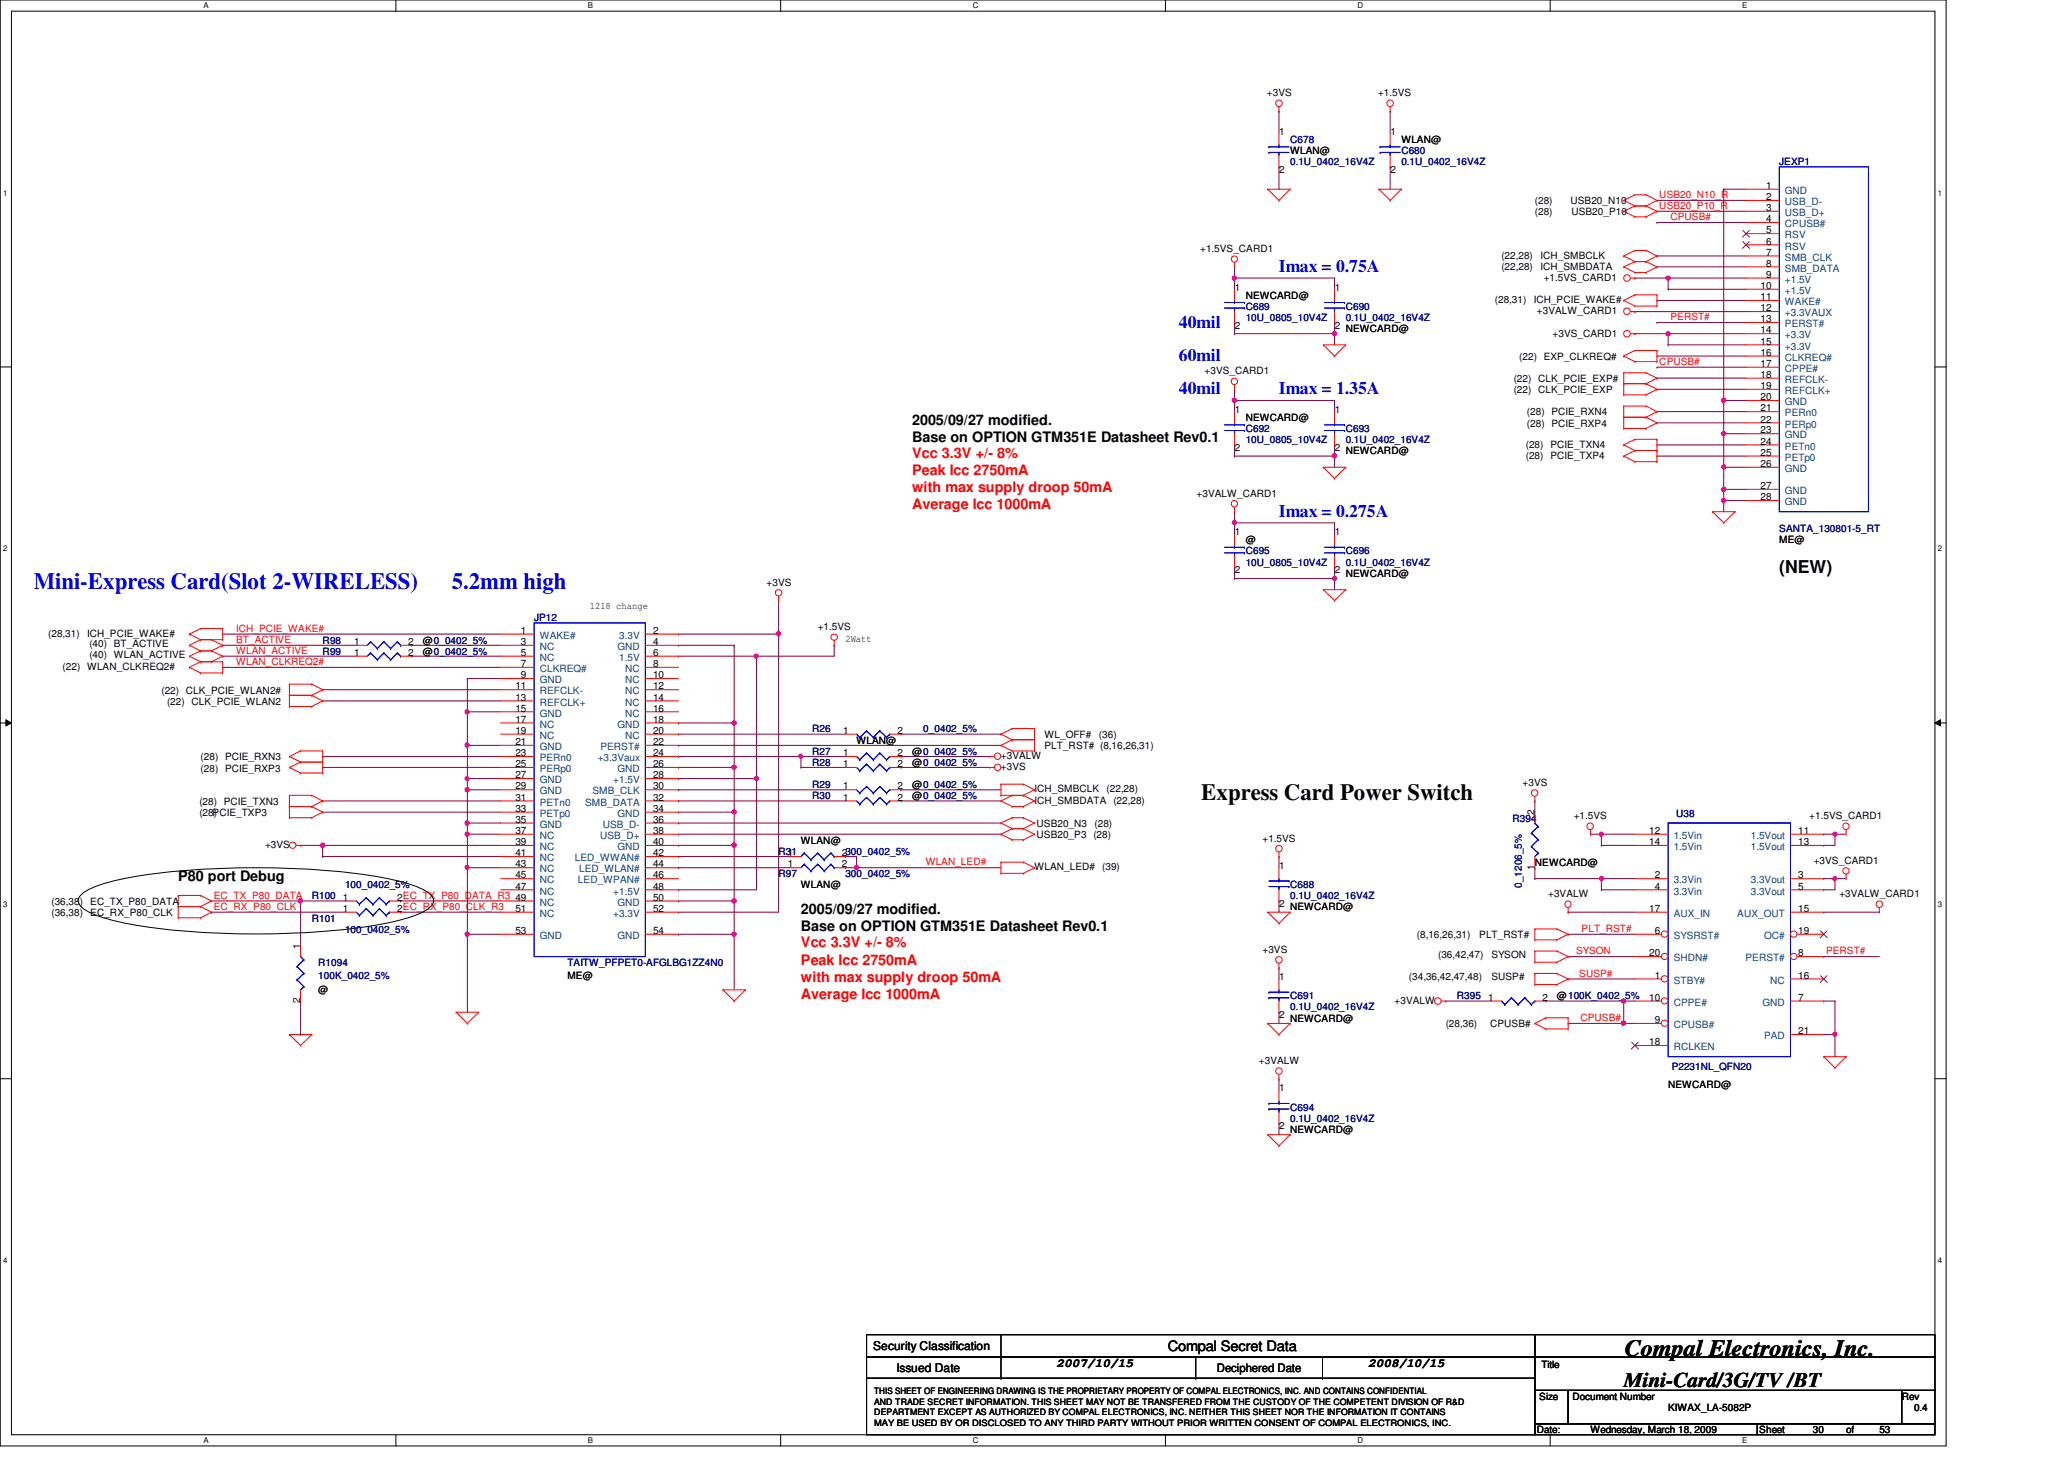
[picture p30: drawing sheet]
<svg xmlns="http://www.w3.org/2000/svg" width="297mm" height="210mm" viewBox="0 0 297 210" stroke-linecap="round" stroke-linejoin="round" font-family="sans-serif">
<defs><g id="words">
<g font-size="3.3" fill="#00f">
<text x="4.9" y="84.7">Mini-Express Card(Slot 2-WIRELESS)</text>
<text x="65" y="84.7">5.2mm high</text>
</g>
<g font-size="3.3">
<text x="172.9" y="115.1">Express Card Power Switch</text>
<text x="233.8" y="195.1">Compal Electronics, Inc.</text>
</g>
<text font-size="3" x="233.7" y="199.6">Mini-Card/3G/TV /BT</text>
<g font-size="2.5" fill="#00f">
<text x="184.1" y="39.2">Imax = 0.75A</text>
<text x="169.7" y="47.2">40mil</text>
<text x="169.7" y="51.9">60mil</text>
<text x="169.7" y="56.7">40mil</text>
<text x="184.1" y="56.7">Imax = 1.35A</text>
<text x="184.1" y="74.3">Imax = 0.275A</text>
</g>
<text font-size="2.5" x="256.1" y="82.4">(NEW)</text>
<g font-size="2.1">
<text x="131.3" y="61.1">2005/09/27 modified.</text>
<text x="131.3" y="63.6">Base on OPTION GTM351E Datasheet Rev0.1</text>
<text x="25.7" y="126.7">P80 port Debug</text>
<text x="115.3" y="131.5">2005/09/27 modified.</text>
<text x="115.3" y="134">Base on OPTION GTM351E Datasheet Rev0.1</text>
<text x="168.1" y="194.4">Compal Secret Data</text>
</g>
<g font-size="2.1" fill="#f00">
<text x="131.3" y="65.9">Vcc 3.3V +/- 8%</text>
<text x="131.3" y="68.4">Peak Icc 2750mA</text>
<text x="131.3" y="70.8">with max supply droop 50mA</text>
<text x="131.3" y="73.3">Average Icc 1000mA</text>
<text x="115.3" y="136.3">Vcc 3.3V +/- 8%</text>
<text x="115.3" y="138.8">Peak Icc 2750mA</text>
<text x="115.3" y="141.2">with max supply droop 50mA</text>
<text x="115.3" y="143.7">Average Icc 1000mA</text>
</g>
<g font-size="1.7">
<text x="125.7" y="194.3">Security Classification</text>
<text x="129" y="197.3">Issued Date</text>
<text x="152.1" y="196.7">2007/10/15</text>
<text x="175.1" y="197.4">Deciphered Date</text>
<text x="196.9" y="196.7">2008/10/15</text>
</g>
<g font-size="1.4">
<text x="182.3" y="13.8">+3VS</text>
<text x="198.3" y="13.8">+1.5VS</text>
<text x="184.1" y="19.4">1</text>
<text x="185.7" y="22.2">WLAN@</text>
<text x="200.1" y="19.4">1</text>
<text x="201.7" y="20.6">WLAN@</text>
<text x="184.1" y="24.8">2</text>
<text x="200.1" y="24.8">2</text>
<text x="220.9" y="29.4">(28)</text>
<text x="226" y="29.4">USB20_N10</text>
<text x="254.2" y="27.2">1</text>
<text x="254.2" y="28.8">2</text>
<text x="220.9" y="31">(28)</text>
<text x="226.1" y="31">USB20_P10</text>
<text x="254.2" y="30.4">3</text>
<text x="254.2" y="32">4</text>
<text x="254.2" y="33.6">5</text>
<text x="254.2" y="35.2">6</text>
<text x="172.7" y="36.2">+1.5VS_CARD1</text>
<text x="177.7" y="41.8">1</text>
<text x="192.1" y="41.8">1</text>
<text x="216.1" y="37.2">(22,28)</text>
<text x="216.1" y="38.8">(22,28)</text>
<text x="221.7" y="37.2">ICH_SMBCLK</text>
<text x="221.7" y="38.8">ICH_SMBDATA</text>
<text x="222.2" y="40.4">+1.5VS_CARD1</text>
<text x="253.4" y="41.6">10</text>
<text x="254.2" y="36.8">7</text>
<text x="254.2" y="38.4">8</text>
<text x="254.2" y="40">9</text>
<text x="177.7" y="47.3">2</text>
<text x="179.3" y="43">NEWCARD@</text>
<text x="192.1" y="47.3">2</text>
<text x="193.7" y="47.8">NEWCARD@</text>
<text x="215.1" y="43.6">(28,31)</text>
<text x="220.7" y="43.6">ICH_PCIE_WAKE#</text>
<text x="221.2" y="45.2">+3VALW_CARD1</text>
<text x="253.4" y="43.2">11</text>
<text x="253.4" y="44.8">12</text>
<text x="253.4" y="46.4">13</text>
<text x="253.4" y="48">14</text>
<text x="173.4" y="53.8">+3VS_CARD1</text>
<text x="218.6" y="51.8">(22) EXP_CLKREQ#</text>
<text x="223.4" y="48.4">+3VS_CARD1</text>
<text x="253.4" y="49.6">15</text>
<text x="253.4" y="51.2">16</text>
<text x="253.4" y="52.8">17</text>
<text x="177.7" y="59.4">1</text>
<text x="192.1" y="59.4">1</text>
<text x="217.8" y="55">(22) CLK_PCIE_EXP#</text>
<text x="217.8" y="56.6">(22) CLK_PCIE_EXP</text>
<text x="219.7" y="59.8">(28) PCIE_RXN4</text>
<text x="253.4" y="54.4">18</text>
<text x="253.4" y="56">19</text>
<text x="253.4" y="57.6">20</text>
<text x="253.4" y="59.2">21</text>
<text x="177.7" y="64.9">2</text>
<text x="179.3" y="60.6">NEWCARD@</text>
<text x="192.1" y="64.9">2</text>
<text x="193.7" y="65.4">NEWCARD@</text>
<text x="219.6" y="64.4">(28) PCIE_TXN4</text>
<text x="219.6" y="66">(28) PCIE_TXP4</text>
<text x="219.7" y="61.4">(28) PCIE_RXP4</text>
<text x="253.4" y="60.8">22</text>
<text x="253.4" y="62.4">23</text>
<text x="253.4" y="64">24</text>
<text x="253.4" y="65.6">25</text>
<text x="172.2" y="71.5">+3VALW_CARD1</text>
<text x="253.4" y="67.2">26</text>
<text x="253.4" y="70.4">27</text>
<text x="253.4" y="72">28</text>
<text x="177.7" y="77">1</text>
<text x="192.1" y="77">1</text>
<text x="177.7" y="82.5">2</text>
<text x="179.3" y="78.2">@</text>
<text x="192.1" y="82.5">2</text>
<text x="193.7" y="83">NEWCARD@</text>
<text x="256.1" y="78.2">ME@</text>
<text x="84.9" y="87.6">1218 change</text>
<text x="110.3" y="84.2">+3VS</text>
<text x="6.9" y="91.6">(28,31)</text>
<text x="12.5" y="91.6">ICH_PCIE_WAKE#</text>
<text x="12.9" y="93">(40) BT_ACTIVE</text>
<text x="12.9" y="94.7">(40) WLAN_ACTIVE</text>
<text x="51" y="94.4">1</text>
<text x="51" y="92.8">1</text>
<text x="58.8" y="94.4">2</text>
<text x="58.8" y="92.8">2</text>
<text x="60.9" y="94.2">@0_0402_5%</text>
<text x="60.9" y="92.6">@0_0402_5%</text>
<text x="75" y="91.2">1</text>
<text x="75" y="92.8">3</text>
<text x="75" y="94.4">5</text>
<text x="75" y="96">7</text>
<text x="94" y="91.2">2</text>
<text x="94" y="92.8">4</text>
<text x="94" y="94.4">6</text>
<text x="94" y="96">8</text>
<text x="117.7" y="90.6">+1.5VS</text>
<text x="121.7" y="92.4">2Watt</text>
<text x="9" y="96.4">(22) WLAN_CLKREQ2#</text>
<text x="23.2" y="99.8">(22) CLK_PCIE_WLAN2#</text>
<text x="24" y="101.4">(22) CLK_PCIE_WLAN2</text>
<text x="74.2" y="99.2">11</text>
<text x="74.2" y="100.8">13</text>
<text x="75" y="97.6">9</text>
<text x="94" y="97.6">10</text>
<text x="94" y="99.2">12</text>
<text x="94" y="100.8">14</text>
<text x="74.2" y="102.4">15</text>
<text x="74.2" y="104">17</text>
<text x="74.2" y="105.6">19</text>
<text x="74.2" y="107.2">21</text>
<text x="94" y="102.4">16</text>
<text x="94" y="104">18</text>
<text x="94" y="105.6">20</text>
<text x="94" y="107.2">22</text>
<text x="121.4" y="105.6">1</text>
<text x="123.3" y="107">WLAN@</text>
<text x="129.2" y="105.6">2</text>
<text x="150.3" y="107.8">PLT_RST# (8,16,26,31)</text>
<text x="150.3" y="106.2">WL_OFF#</text>
<text x="158.2" y="106.2">(36)</text>
<text x="28.9" y="109.4">(28) PCIE_RXN3</text>
<text x="28.9" y="111">(28) PCIE_RXP3</text>
<text x="74.2" y="108.8">23</text>
<text x="74.2" y="110.4">25</text>
<text x="74.2" y="112">27</text>
<text x="74.2" y="113.6">29</text>
<text x="94" y="108.8">24</text>
<text x="94" y="110.4">26</text>
<text x="94" y="112">28</text>
<text x="94" y="113.6">30</text>
<text x="121.4" y="108.8">1</text>
<text x="121.4" y="113.6">1</text>
<text x="121.4" y="110.4">1</text>
<text x="129.2" y="108.8">2</text>
<text x="129.2" y="113.6">2</text>
<text x="129.2" y="110.4">2</text>
<text x="131.3" y="108.6">@0_0402_5%</text>
<text x="131.3" y="113.4">@0_0402_5%</text>
<text x="131.3" y="110.2">@0_0402_5%</text>
<text x="144.1" y="110.8">+3VS</text>
<text x="144.1" y="109.2">+3VALW</text>
<text x="219.1" y="113.1">+3VS</text>
<text x="28.7" y="115.8">(28) PCIE_TXN3</text>
<text x="28.7" y="117.4">(28)</text>
<text x="30.6" y="117.4">PCIE_TXP3</text>
<text x="74.2" y="115.2">31</text>
<text x="74.2" y="116.8">33</text>
<text x="74.2" y="118.4">35</text>
<text x="74.2" y="120">37</text>
<text x="94" y="115.2">32</text>
<text x="94" y="116.8">34</text>
<text x="94" y="118.4">36</text>
<text x="94" y="120">38</text>
<text x="121.4" y="115.2">1</text>
<text x="129.2" y="115.2">2</text>
<text x="131.3" y="115">@0_0402_5%</text>
<text x="148.9" y="114">ICH_SMBCLK</text>
<text x="148.9" y="115.6">ICH_SMBDATA (22,28)</text>
<text x="149.2" y="119">USB20_N3</text>
<text x="157.5" y="119">(28)</text>
<text x="159.3" y="114">(22,28)</text>
<text x="220.8" y="117.3" transform="rotate(-90 220.8 117.3)">2</text>
<text x="226.5" y="117.9">+1.5VS</text>
<text x="237.4" y="120">12</text>
<text x="258.8" y="120">11</text>
<text x="260.4" y="117.9">+1.5VS_CARD1</text>
<text x="38.1" y="122">+3VS</text>
<text x="74.2" y="121.6">39</text>
<text x="74.2" y="123.2">41</text>
<text x="74.2" y="124.8">43</text>
<text x="94" y="121.6">40</text>
<text x="94" y="123.2">42</text>
<text x="94" y="124.8">44</text>
<text x="113.4" y="124.8">1</text>
<text x="113.4" y="123.2">1</text>
<text x="115.3" y="121.4">WLAN@</text>
<text x="121.2" y="124.8">2</text>
<text x="121.2" y="123.2">2300_0402_5%</text>
<text x="148.9" y="125.2">WLAN_LED#</text>
<text x="149.2" y="120.6">USB20_P3 (28)</text>
<text x="158.6" y="125.2">(39)</text>
<text x="181.7" y="121.1">+1.5VS</text>
<text x="184.1" y="125">1</text>
<text x="220.8" y="125.1" transform="rotate(-90 220.8 125.1)">1</text>
<text x="220.9" y="124.6">NEWCARD@</text>
<text x="237.4" y="121.6">14</text>
<text x="258.8" y="121.6">13</text>
<text x="261" y="124.2">+3VS_CARD1</text>
<text x="7.4" y="130.2">(36,38)</text>
<text x="7.4" y="131.8">(36,38)</text>
<text x="13" y="130.2">EC_TX_P80_DATA</text>
<text x="13" y="131.8">EC_RX_P80_CLK</text>
<text x="49.4" y="129.6">1</text>
<text x="49.4" y="131.2">1</text>
<text x="57.1" y="129.6">2EC_TX_P80_DATA_R3</text>
<text x="57.1" y="131.2">2EC_RX_P80_CLK_R3</text>
<text x="74.2" y="126.4">45</text>
<text x="74.2" y="128">47</text>
<text x="74.2" y="129.6">49</text>
<text x="74.2" y="131.2">51</text>
<text x="94" y="126.4">46</text>
<text x="94" y="128">48</text>
<text x="94" y="129.6">50</text>
<text x="94" y="131.2">52</text>
<text x="115.3" y="127.8">WLAN@</text>
<text x="184.1" y="130.5">2</text>
<text x="185.7" y="131">NEWCARD@</text>
<text x="222.8" y="129.1">+3VALW</text>
<text x="237.4" y="131.2">17</text>
<text x="238.2" y="126.4">2</text>
<text x="238.2" y="128">4</text>
<text x="258.8" y="126.4">3</text>
<text x="258.8" y="128">5</text>
<text x="258.8" y="131.2">15</text>
<text x="264.7" y="129.1">+3VALW_CARD1</text>
<text x="43.2" y="136.5" transform="rotate(-90 43.2 136.5)">1</text>
<text x="74.2" y="134.4">53</text>
<text x="94" y="134.4">54</text>
<text x="181.7" y="137.1">+3VS</text>
<text x="203.9" y="135">(8,16,26,31)</text>
<text x="207" y="137.9">(36,42,47)</text>
<text x="212.9" y="135">PLT_RST#</text>
<text x="214.6" y="137.9">SYSON</text>
<text x="237.4" y="137.6">20</text>
<text x="238.2" y="134.4">6</text>
<text x="258.8" y="137.6">8</text>
<text x="258.8" y="134.4">19</text>
<text x="45.8" y="142.8">@</text>
<text x="81.7" y="140.9">ME@</text>
<text x="184.1" y="141">1</text>
<text x="202.8" y="141.1">(34,36,42,47,48)</text>
<text x="214.2" y="144">1</text>
<text x="214.6" y="141.1">SUSP#</text>
<text x="222" y="144">2</text>
<text x="224.1" y="143.8">@100K_0402_5%</text>
<text x="237.4" y="144">10</text>
<text x="238.2" y="140.8">1</text>
<text x="258.8" y="140.8">16</text>
<text x="258.8" y="144">7</text>
<text x="43.2" y="144.3" transform="rotate(-90 43.2 144.3)">2</text>
<text x="184.1" y="146.5">2</text>
<text x="185.7" y="147">NEWCARD@</text>
<text x="200.7" y="144.4">+3VALW</text>
<text x="208.1" y="147.8">(28,36)</text>
<text x="214.5" y="147.8">CPUSB#</text>
<text x="238.2" y="147.2">9</text>
<text x="258.8" y="148.8">21</text>
<text x="181.2" y="153.1">+3VALW</text>
<text x="237.4" y="150.4">18</text>
<text x="184.1" y="157">1</text>
<text x="240.1" y="156.6">NEWCARD@</text>
<text x="184.1" y="162.5">2</text>
<text x="185.7" y="163">NEWCARD@</text>
<text x="221.8" y="196.8">Title</text>
<text x="221.5" y="201.4">Size</text>
<text x="226.3" y="201.4">Document Number</text>
<text x="240.1" y="203">KIWAX_LA-5082P</text>
<text x="273.7" y="201.4">Rev</text>
<text x="275.5" y="203">0.4</text>
<text x="221.2" y="206.2">Date:</text>
<text x="228.9" y="206.2">Wednesday, March 18, 2009</text>
<text x="253.2" y="206.2">Sheet</text>
<text x="260.9" y="206.2">30</text>
<text x="265.7" y="206.2">of</text>
<text x="270.5" y="206.2">53</text>
</g>
<g font-size="1.4" fill="#000080">
<text x="185.7" y="20.6">C678</text>
<text x="185.7" y="23.7">0.1U_0402_16V4Z</text>
<text x="201.7" y="22.2">C680</text>
<text x="201.7" y="23.7">0.1U_0402_16V4Z</text>
<text x="256.1" y="23.7">JEXP1</text>
<text x="179.3" y="44.6">C689</text>
<text x="179.3" y="46.2">10U_0805_10V4Z</text>
<text x="193.7" y="44.6">C690</text>
<text x="193.7" y="46.2">0.1U_0402_16V4Z</text>
<text x="179.3" y="62.2">C692</text>
<text x="179.3" y="63.8">10U_0805_10V4Z</text>
<text x="193.7" y="62.2">C693</text>
<text x="193.7" y="63.8">0.1U_0402_16V4Z</text>
<text x="256.1" y="76.6">SANTA_130801-5_RT</text>
<text x="179.3" y="79.8">C695</text>
<text x="179.3" y="81.4">10U_0805_10V4Z</text>
<text x="193.7" y="79.8">C696</text>
<text x="193.7" y="81.4">0.1U_0402_16V4Z</text>
<text x="76.9" y="89.4">JP12</text>
<text x="46.4" y="94.2">R99</text>
<text x="46.4" y="92.6">R98</text>
<text x="116.9" y="105.4">R26</text>
<text x="132.9" y="105.4">0_0402_5%</text>
<text x="116.9" y="108.6">R27</text>
<text x="116.9" y="113.4">R29</text>
<text x="116.9" y="110.2">R28</text>
<text x="116.9" y="115">R30</text>
<text x="217.7" y="118.2">R394</text>
<text x="241.2" y="117.5">U38</text>
<text x="112.1" y="123">R31</text>
<text x="44.9" y="129.4">R100</text>
<text x="49.7" y="127.8">100_0402_5%</text>
<text x="112.1" y="126.2">R97</text>
<text x="121.7" y="126.2">300_0402_5%</text>
<text x="185.7" y="127.8">C688</text>
<text x="185.7" y="129.4">0.1U_0402_16V4Z</text>
<text x="219" y="127.7" transform="rotate(-90 219 127.7)">0_1206_5%</text>
<text x="44.9" y="132.6">R101</text>
<text x="49.7" y="134.2">100_0402_5%</text>
<text x="45.8" y="139">R1094</text>
<text x="45.8" y="140.9">100K_0402_5%</text>
<text x="81.7" y="139">TAITW_PFPET0-AFGLBG1ZZ4N0</text>
<text x="185.7" y="143.8">C691</text>
<text x="209.7" y="143.8">R395</text>
<text x="185.7" y="145.4">0.1U_0402_16V4Z</text>
<text x="240.6" y="154">P2231NL_QFN20</text>
<text x="185.7" y="159.8">C694</text>
<text x="185.7" y="161.4">0.1U_0402_16V4Z</text>
</g>
<g font-size="1.4" fill="#f00">
<text x="238.8" y="28.5">USB20_N10_R</text>
<text x="238.8" y="30.1">USB20_P10_R</text>
<text x="240.4" y="31.7">CPUSB#</text>
<text x="240.4" y="46.1">PERST#</text>
<text x="238.8" y="52.5">CPUSB#</text>
<text x="34" y="95.7">WLAN_CLKREQ2#</text>
<text x="34" y="92.5">BT_ACTIVE</text>
<text x="34" y="94.1">WLAN_ACTIVE</text>
<text x="34" y="90.9">ICH_PCIE_WAKE#</text>
<text x="133.2" y="124.5">WLAN_LED#</text>
<text x="30.8" y="130.9">EC_RX_P80_CLK</text>
<text x="30.8" y="129.3">EC_TX_P80_DATA</text>
<text x="226.8" y="137.3">SYSON</text>
<text x="227.6" y="134.1">PLT_RST#</text>
<text x="262.8" y="137.3">PERST#</text>
<text x="227.3" y="140.5">SUSP#</text>
<text x="227.5" y="146.9">CPUSB#</text>
</g>
<g font-size="1.4" fill="#004080">
<text x="256.9" y="27.9">GND</text>
<text x="256.9" y="29.5">USB_D-</text>
<text x="256.9" y="31.1">USB_D+</text>
<text x="256.9" y="32.7">CPUSB#</text>
<text x="256.9" y="34.3">RSV</text>
<text x="256.9" y="35.9">RSV</text>
<text x="256.9" y="37.5">SMB_CLK</text>
<text x="256.9" y="39.1">SMB_DATA</text>
<text x="256.9" y="40.7">+1.5V</text>
<text x="256.9" y="42.3">+1.5V</text>
<text x="256.9" y="43.9">WAKE#</text>
<text x="256.9" y="45.5">+3.3VAUX</text>
<text x="256.9" y="47.1">PERST#</text>
<text x="256.9" y="48.7">+3.3V</text>
<text x="256.9" y="50.3">+3.3V</text>
<text x="256.9" y="51.9">CLKREQ#</text>
<text x="256.9" y="53.5">CPPE#</text>
<text x="256.9" y="55.1">REFCLK-</text>
<text x="256.9" y="56.7">REFCLK+</text>
<text x="256.9" y="58.3">GND</text>
<text x="256.9" y="59.9">PERn0</text>
<text x="256.9" y="61.5">PERp0</text>
<text x="256.9" y="63.1">GND</text>
<text x="256.9" y="64.7">PETn0</text>
<text x="256.9" y="66.3">PETp0</text>
<text x="256.9" y="67.9">GND</text>
<text x="256.9" y="71.1">GND</text>
<text x="256.9" y="72.7">GND</text>
<text x="77.7" y="91.9">WAKE#</text>
<text x="77.7" y="93.5">NC</text>
<text x="77.7" y="95.1">NC</text>
<text x="88.9" y="93.5">GND</text>
<text x="89.1" y="91.9">3.3V</text>
<text x="89.1" y="95.1">1.5V</text>
<text x="77.7" y="96.7">CLKREQ#</text>
<text x="77.7" y="98.3">GND</text>
<text x="77.7" y="99.9">REFCLK-</text>
<text x="77.7" y="101.5">REFCLK+</text>
<text x="90" y="96.7">NC</text>
<text x="90" y="98.3">NC</text>
<text x="90" y="99.9">NC</text>
<text x="90" y="101.5">NC</text>
<text x="77.7" y="103.1">GND</text>
<text x="77.7" y="104.7">NC</text>
<text x="77.7" y="106.3">NC</text>
<text x="77.7" y="107.9">GND</text>
<text x="86.4" y="107.9">PERST#</text>
<text x="88.9" y="104.7">GND</text>
<text x="90" y="103.1">NC</text>
<text x="90" y="106.3">NC</text>
<text x="77.7" y="109.5">PERn0</text>
<text x="77.7" y="111.1">PERp0</text>
<text x="77.7" y="112.7">GND</text>
<text x="86" y="109.5">+3.3Vaux</text>
<text x="88.3" y="112.7">+1.5V</text>
<text x="88.9" y="111.1">GND</text>
<text x="77.7" y="114.3">GND</text>
<text x="77.7" y="115.9">PETn0</text>
<text x="77.7" y="117.5">PETp0</text>
<text x="77.7" y="119.1">GND</text>
<text x="84.2" y="115.9">SMB_DATA</text>
<text x="85.3" y="114.3">SMB_CLK</text>
<text x="86.7" y="119.1">USB_D-</text>
<text x="88.9" y="117.5">GND</text>
<text x="77.7" y="120.7">NC</text>
<text x="77.7" y="122.3">NC</text>
<text x="77.7" y="123.9">NC</text>
<text x="77.7" y="125.5">NC</text>
<text x="82.7" y="123.9">LED_WWAN#</text>
<text x="83.4" y="125.5">LED_WLAN#</text>
<text x="86.4" y="120.7">USB_D+</text>
<text x="88.9" y="122.3">GND</text>
<text x="240.9" y="120.7">1.5Vin</text>
<text x="240.9" y="122.3">1.5Vin</text>
<text x="252" y="120.7">1.5Vout</text>
<text x="252" y="122.3">1.5Vout</text>
<text x="77.7" y="127.1">NC</text>
<text x="77.7" y="128.7">NC</text>
<text x="77.7" y="130.3">NC</text>
<text x="77.7" y="131.9">NC</text>
<text x="83.2" y="127.1">LED_WPAN#</text>
<text x="88.3" y="128.7">+1.5V</text>
<text x="88.3" y="131.9">+3.3V</text>
<text x="88.9" y="130.3">GND</text>
<text x="240.9" y="127.1">3.3Vin</text>
<text x="240.9" y="128.7">3.3Vin</text>
<text x="240.9" y="131.9">AUX_IN</text>
<text x="250" y="131.9">AUX_OUT</text>
<text x="252" y="127.1">3.3Vout</text>
<text x="252" y="128.7">3.3Vout</text>
<text x="77.7" y="135.1">GND</text>
<text x="88.9" y="135.1">GND</text>
<text x="240.9" y="135.1">SYSRST#</text>
<text x="253.9" y="135.1">OC#</text>
<text x="240.9" y="138.3">SHDN#</text>
<text x="240.9" y="141.5">STBY#</text>
<text x="251.2" y="138.3">PERST#</text>
<text x="254.8" y="141.5">NC</text>
<text x="240.9" y="144.7">CPPE#</text>
<text x="240.9" y="147.9">CPUSB#</text>
<text x="253.7" y="144.7">GND</text>
<text x="253.9" y="149.5">PAD</text>
<text x="240.9" y="151.1">RCLKEN</text>
</g>
<g font-size="1.3">
<text x="125.8" y="203.6">DEPARTMENT EXCEPT AS AUTHORIZED BY COMPAL ELECTRONICS, INC. NEITHER THIS SHEET NOR THE INFORMATION IT CONTAINS</text>
<text x="125.8" y="200.6">THIS SHEET OF ENGINEERING DRAWING IS THE PROPRIETARY PROPERTY OF COMPAL ELECTRONICS, INC. AND CONTAINS CONFIDENTIAL</text>
<text x="125.8" y="202.1">AND TRADE SECRET INFORMATION. THIS SHEET MAY NOT BE TRANSFERED FROM THE CUSTODY OF THE COMPETENT DIVISION OF R&amp;D</text>
<text x="125.8" y="205.1">MAY BE USED BY OR DISCLOSED TO ANY THIRD PARTY WITHOUT PRIOR WRITTEN CONSENT OF COMPAL ELECTRONICS, INC.</text>
</g>
<g font-size="1.1">
<text x="29.3" y="1.1">A</text>
<text x="84.6" y="1.1">B</text>
<text x="140" y="1.1">C</text>
<text x="195.4" y="1.1">D</text>
<text x="250.7" y="1.1">E</text>
<text x=".5" y="28.2">1</text>
<text x="278.9" y="28.2">1</text>
<text x=".5" y="79.3">2</text>
<text x="278.9" y="79.3">2</text>
<text x=".5" y="130.6">3</text>
<text x="278.9" y="130.6">3</text>
<text x=".5" y="181.7">4</text>
<text x="278.9" y="181.7">4</text>
<text x="29.3" y="207.6">A</text>
<text x="84.6" y="207.6">B</text>
<text x="140" y="207.6">C</text>
<text x="195.4" y="207.6">D</text>
<text x="250.7" y="207.6">E</text>
</g>
</g></defs>
<path d="M0 0h280.1v208h-280.1zM1.6 1.6h276.9v204.8h-276.9z" fill="none" stroke="#000" stroke-width=".14"/>
<g fill="#fff">
<path d="M29.3 .2h.7v1.2h-.7z"/>
<path d="M29.3 206.6h.7v1.2h-.7z"/>
</g>
<path d="M57 0v1.6M57 206.4v1.6" fill="none" stroke="#000" stroke-width=".14"/>
<g fill="#fff">
<path d="M84.6 .2h.7v1.2h-.7z"/>
<path d="M84.6 206.6h.7v1.2h-.7z"/>
</g>
<path d="M112.3 0v1.6M112.3 206.4v1.6" fill="none" stroke="#000" stroke-width=".14"/>
<g fill="#fff">
<path d="M140 .2h.8v1.2h-.8z"/>
<path d="M140 206.6h.8v1.2h-.8z"/>
</g>
<path d="M167.7 0v1.6M167.7 206.4v1.6" fill="none" stroke="#000" stroke-width=".14"/>
<g fill="#fff">
<path d="M195.4 .2h.7v1.2h-.7z"/>
<path d="M195.4 206.6h.7v1.2h-.7z"/>
</g>
<path d="M223.1 0v1.6M223.1 206.4v1.6" fill="none" stroke="#000" stroke-width=".14"/>
<g fill="#fff">
<path d="M250.7 .2h.8v1.2h-.8z"/>
<path d="M250.7 206.6h.8v1.2h-.8z"/>
<path d="M.5 27.2h.6v1.2h-.6z"/>
<path d="M278.9 27.2h.6v1.2h-.6z"/>
<path d="M.5 78.4h.6v1.1h-.6z"/>
<path d="M278.9 78.4h.6v1.1h-.6z"/>
</g>
<path d="M0 52.8h1.6M278.5 52.8h1.6" fill="none" stroke="#000" stroke-width=".14"/>
<g fill="#fff">
<path d="M.5 129.6h.6v1.2h-.6z"/>
<path d="M278.9 129.6h.6v1.2h-.6z"/>
</g>
<path d="M0 104h1.6M.8 103.5l.8 .5-.8 .4zM278.5 104l.8-.5v.9zM278.5 104h1.6" fill="none" stroke="#000" stroke-width=".14"/>
<path d="M.8 103.5l.8 .5-.8 .4zM278.5 104l.8-.5v.9z" fill="#000"/>
<g fill="#fff">
<path d="M.5 180.8h.6v1.1h-.6z"/>
<path d="M278.9 180.8h.6v1.1h-.6z"/>
</g>
<path d="M0 155.2h1.6M278.5 155.2h1.6" fill="none" stroke="#000" stroke-width=".14"/>
<path d="M184.1 16h.1M184.1 16v3.2M200.1 16h.1M200.1 16v3.2M200.1 24h.1M200.1 24v3.2M177.7 56h.1M177.7 57.6h.1M177.7 56v1.6M177.7 57.6h14.4M177.7 73.6h.1M177.7 73.6v1.6" fill="none" stroke="#800040" stroke-width=".14"/>
<circle cx="177.6" cy="57.6" r=".32" fill="#f0f"/>
<circle cx="177.6" cy="57.6" r=".32" fill="none" stroke="#f0f" stroke-width=".14"/>
<path d="M177.7 75.2h.1M177.7 75.2h14.4M192.1 75.2h.1M192.1 75.2v1.6M192.1 83.2h.1M192.1 83.2v1.6" fill="none" stroke="#800040" stroke-width=".14"/>
<circle cx="192.1" cy="83.2" r=".3" fill="#f0f"/>
<circle cx="192.1" cy="83.2" r=".3" fill="none" stroke="#f0f" stroke-width=".14"/>
<path d="M177.7 75.2h.1M177.7 75.2v1.6" fill="none" stroke="#800040" stroke-width=".14"/>
<circle cx="177.7" cy="75.2" r=".31" fill="#f0f"/>
<circle cx="177.7" cy="75.2" r=".31" fill="none" stroke="#f0f" stroke-width=".14"/>
<path d="M177.7 38.4h.1M177.7 38.4v3.2M177.7 40h.1M177.7 40h14.4M192.1 57.6h.1M192.1 40h.1M192.1 40v1.6M192.1 57.6v1.6" fill="none" stroke="#800040" stroke-width=".14"/>
<circle cx="177.7" cy="40" r=".31" fill="#f0f"/>
<circle cx="177.7" cy="40" r=".31" fill="none" stroke="#f0f" stroke-width=".14"/>
<path d="M192.1 46.4h.1M192.1 46.4v1.6M264.1 120h.1M264.1 120h1.6" fill="none" stroke="#800040" stroke-width=".14"/>
<circle cx="264.1" cy="120" r=".3" fill="#f0f"/>
<circle cx="264.1" cy="120" r=".3" fill="none" stroke="#f0f" stroke-width=".14"/>
<path d="M262.5 120h.1M262.5 120h1.6M264.1 120h.1M264.1 126.4h.1M264.1 120v1.6M264.1 126.4h1.6" fill="none" stroke="#800040" stroke-width=".14"/>
<circle cx="264.1" cy="126.4" r=".3" fill="#f0f"/>
<circle cx="264.1" cy="126.4" r=".3" fill="none" stroke="#f0f" stroke-width=".14"/>
<path d="M230.5 126.4h.1M230.5 126.4h4.8M262.5 126.4h.1M262.5 126.4h1.6" fill="none" stroke="#800040" stroke-width=".14"/>
<circle cx="230.5" cy="126.4" r=".3" fill="#f0f"/>
<circle cx="230.5" cy="126.4" r=".3" fill="none" stroke="#f0f" stroke-width=".14"/>
<g fill="none" stroke="#800040" stroke-width=".14">
<path d="M184.1 123.2h.1M184.1 129.6h.1M184.1 139.2h.1M184.1 123.2v1.6M184.1 129.6v1.6M184.1 139.2v1.6M220.9 126.4h.1M220.9 126.4h9.6M184.1 145.6h.1M184.1 155.2h.1M184.1 145.6v1.6M184.1 155.2v1.6"/>
<path d="M225.7 147.2h.1M225.7 147.2h8M184.1 161.6h.1M184.1 161.6v1.6"/>
</g>
<circle cx="233.7" cy="147.2" r=".31" fill="#f0f"/>
<circle cx="233.7" cy="147.2" r=".31" fill="none" stroke="#f0f" stroke-width=".14"/>
<path d="M233.7 144h.1M233.7 144h1.6M262.5 144h.1M262.5 144h1.6" fill="none" stroke="#800040" stroke-width=".14"/>
<circle cx="233.7" cy="144" r=".31" fill="#f0f"/>
<circle cx="233.7" cy="144" r=".31" fill="none" stroke="#f0f" stroke-width=".14"/>
<g fill="none" stroke="#800040" stroke-width=".14">
<path d="M238.5 30.4h.1M238.5 28.8h.1M238.5 30.4h12.8M238.5 28.8h12.8M177.7 46.4h.1M177.7 57.6h.1M177.7 46.4v1.6M177.7 57.6v1.6M238.5 43.2h.1M238.5 43.2h12.8M240.1 40h.1M240.1 40h11.2"/>
<path d="M192.1 65.6h.1M192.1 65.6v1.6M225.7 131.2h.1M225.7 134.4h.1M225.7 131.2h9.6M225.7 134.4h9.6M230.5 121.6h.1M230.5 128h.1M230.5 126.4h.1M230.5 121.6h4.8M230.5 128h4.8M230.5 126.4v1.6"/>
<path d="M262.5 121.6h.1M262.5 131.2h.1M262.5 128h.1M262.5 137.6h.1M262.5 121.6h1.6M262.5 131.2h8M262.5 137.6h8M264.1 126.4h.1M264.1 126.4v1.6h-1.6M208.1 144h.1M208.1 144h6.4M222.5 144h.1"/>
<path d="M222.5 144h11.2M233.7 144h.1M233.7 147.2h.1M233.7 144v3.2M233.7 147.2h1.6"/>
</g>
<circle cx="240.1" cy="40" r=".3" fill="#f0f"/>
<circle cx="240.1" cy="40" r=".3" fill="none" stroke="#f0f" stroke-width=".14"/>
<path d="M235.3 44.8h.1M235.3 44.8h16M240.1 48h.1M240.1 48h11.2" fill="none" stroke="#800040" stroke-width=".14"/>
<circle cx="240.1" cy="48" r=".3" fill="#f0f"/>
<circle cx="240.1" cy="48" r=".3" fill="none" stroke="#f0f" stroke-width=".14"/>
<g fill="none" stroke="#800040" stroke-width=".14">
<path d="M184.1 24h.1M184.1 24v3.2M238.5 32h.1M238.5 36.8h.1M238.5 38.4h.1M238.5 32h12.8M238.5 36.8h12.8M238.5 38.4h12.8M248.1 27.2h.1M248.1 27.2h3.2M235.3 48h.1M235.3 40h.1"/>
<path d="M235.3 48h4.8M235.3 40h4.8M238.5 46.4h.1M238.5 54.4h.1M238.5 56h.1M238.5 52.8h.1M238.5 59.2h.1M238.5 51.2h.1M238.5 46.4h12.8M238.5 54.4h12.8M238.5 56h12.8M238.5 52.8h12.8"/>
<path d="M238.5 59.2h12.8M238.5 51.2h12.8M240.1 41.6h.1M240.1 40h.1M240.1 49.6h.1M240.1 48h.1M240.1 41.6h11.2M240.1 40v1.6M240.1 48v1.6M240.1 49.6h11.2M238.5 60.8h.1M238.5 64h.1"/>
<path d="M238.5 65.6h.1M238.5 60.8h12.8M238.5 64h12.8M238.5 65.6h12.8M248.1 72h.1M248.1 62.4h.1M248.1 72v1.6M248.1 62.4h3.2M32 96h.1M32 92.8h.1M32 94.4h.1M32 91.2h.1"/>
<path d="M32 96h40M32 92.8h19.3M32 94.4h19.3M32 91.2h40M46.4 99.2h.1M46.4 99.2h25.6M59.3 92.8h.1M59.3 94.4h.1M59.3 92.8h12.7M59.3 94.4h12.7M67.3 97.6h.1M67.3 97.6v4.8"/>
<path d="M97.7 91.2h.1M112.1 86.4h.1M112.1 86.4v4.8h-14.4M46.4 100.8h.1M46.4 100.8h25.6M97.7 104h.1M97.7 104h8M105.7 116.8h.1M105.7 116.8v4.8M220.9 115.2h.1M220.9 115.2v1.6M67.3 134.4h.1"/>
<path d="M67.3 134.4v11.2M97.7 123.2h.1M97.7 124.8h.1M97.7 123.2h16M97.7 124.8h16M105.7 134.4h.1M105.7 134.4v8M121.7 123.2h.1M121.7 123.2h1.6M123.3 123.2h.1M123.3 123.2v1.6M220.9 124.8h.1"/>
<path d="M220.9 124.8v1.6M225.7 137.6h.1M225.7 137.6h9.6M225.7 140.8h.1M225.7 140.8h9.6"/>
</g>
<circle cx="105.6" cy="134.4" r=".31" fill="#f0f"/>
<circle cx="105.6" cy="134.4" r=".31" fill="none" stroke="#f0f" stroke-width=".14"/>
<path d="M115.3 108.8h.1M115.3 108.8h6.4M129.7 108.8h.1M129.7 108.8h12.7" fill="none" stroke="#800040" stroke-width=".14"/>
<circle cx="115.2" cy="108.8" r=".3" fill="#f0f"/>
<circle cx="115.2" cy="108.8" r=".3" fill="none" stroke="#f0f" stroke-width=".14"/>
<g fill="none" stroke="#800040" stroke-width=".14">
<path d="M97.7 107.2h.1M97.7 113.6h.1M97.7 118.4h.1M97.7 105.6h.1M97.7 107.2h46.4M97.7 113.6h24M97.7 118.4h46.4M97.7 105.6h24M129.7 110.4h.1M129.7 110.4h12.7M97.7 120h.1M97.7 120h46.4"/>
<path d="M123.3 124.8h.1M123.3 124.8h20.8"/>
</g>
<circle cx="123.2" cy="124.8" r=".3" fill="#f0f"/>
<circle cx="123.2" cy="124.8" r=".3" fill="none" stroke="#f0f" stroke-width=".14"/>
<g fill="none" stroke="#800040" stroke-width=".14">
<path d="M112.1 91.2h.1M112.1 91.2v40h-14.4M97.7 115.2h.1M97.7 108.8h.1M97.7 115.2h24M97.7 108.8h17.6M115.3 110.4h.1M115.3 108.8h.1M115.3 110.4h6.4M115.3 108.8v1.6M129.7 115.2h.1M129.7 113.6h.1"/>
<path d="M129.7 105.6h.1M129.7 115.2h14.4M129.7 113.6h14.4M129.7 105.6h14.4M97.7 131.2h.1M121.7 124.8h.1M121.7 124.8h1.6"/>
</g>
<circle cx="112.1" cy="91.2" r=".3" fill="#f0f"/>
<circle cx="112.1" cy="91.2" r=".3" fill="none" stroke="#f0f" stroke-width=".14"/>
<g fill="none" stroke="#800040" stroke-width=".14">
<path d="M46.4 115.2h.1M46.4 116.8h.1M46.4 108.8h.1M46.4 110.4h.1M46.4 115.2h25.6M46.4 116.8h25.6M46.4 108.8h25.6M46.4 110.4h25.6M46.4 121.6h.1M46.4 123.2h.1M46.4 121.6v1.6M46.4 123.2h25.6"/>
<path d="M46.4 121.6h25.6"/>
</g>
<circle cx="46.4" cy="121.6" r=".31" fill="#f0f"/>
<circle cx="46.4" cy="121.6" r=".31" fill="none" stroke="#f0f" stroke-width=".14"/>
<path d="M43.3 121.6h.1M43.3 129.6h.1M43.3 121.6h3.1M43.3 129.6h6.4M57.7 131.2h.1M57.7 131.2h14.3" fill="none" stroke="#800040" stroke-width=".14"/>
<circle cx="43.2" cy="129.6" r=".31" fill="#f0f"/>
<circle cx="43.2" cy="129.6" r=".31" fill="none" stroke="#f0f" stroke-width=".14"/>
<path d="M67.3 102.4h.1M67.3 102.4v4.8M30.4 131.2h.1M30.4 131.2h19.3M57.7 129.6h.1M57.7 129.6h14.3" fill="none" stroke="#800040" stroke-width=".14"/>
<circle cx="67.2" cy="102.4" r=".3" fill="#f0f"/>
<circle cx="67.2" cy="102.4" r=".3" fill="none" stroke="#f0f" stroke-width=".14"/>
<path d="M67.3 113.6h.1M67.3 113.6h4.7" fill="none" stroke="#800040" stroke-width=".14"/>
<circle cx="67.2" cy="113.6" r=".31" fill="#f0f"/>
<circle cx="67.2" cy="113.6" r=".31" fill="none" stroke="#f0f" stroke-width=".14"/>
<path d="M67.3 118.4h.1M67.3 118.4h4.7" fill="none" stroke="#800040" stroke-width=".14"/>
<circle cx="67.2" cy="118.4" r=".3" fill="#f0f"/>
<circle cx="67.2" cy="118.4" r=".3" fill="none" stroke="#f0f" stroke-width=".14"/>
<path d="M248.1 62.4h.1M248.1 62.4v4.8M177.7 83.2h.1M177.7 83.2h14.4M108.9 112h.1M108.9 112v16M67.3 120h.1M67.3 120v4.8" fill="none" stroke="#800040" stroke-width=".14"/>
<circle cx="248.1" cy="62.4" r=".3" fill="#f0f"/>
<circle cx="248.1" cy="62.4" r=".3" fill="none" stroke="#f0f" stroke-width=".14"/>
<path d="M248.1 57.6h.1M248.1 57.6v4.8" fill="none" stroke="#800040" stroke-width=".14"/>
<circle cx="248.1" cy="57.6" r=".31" fill="#f0f"/>
<circle cx="248.1" cy="57.6" r=".31" fill="none" stroke="#f0f" stroke-width=".14"/>
<path d="M97.7 92.8h.1M97.7 92.8h8M105.7 92.8h.1M105.7 92.8v11.2M108.9 94.4h.1M108.9 94.4v17.6M177.7 81.6h.1M177.7 81.6v1.6" fill="none" stroke="#800040" stroke-width=".14"/>
<circle cx="108.8" cy="112" r=".3" fill="#f0f"/>
<circle cx="108.8" cy="112" r=".3" fill="none" stroke="#f0f" stroke-width=".14"/>
<circle cx="108.8" cy="94.4" r=".3" fill="#f0f"/>
<circle cx="108.8" cy="94.4" r=".3" fill="none" stroke="#f0f" stroke-width=".14"/>
<path d="M105.7 104h.1M105.7 104v6.4M97.7 134.4h.1M97.7 134.4h8" fill="none" stroke="#800040" stroke-width=".14"/>
<circle cx="105.6" cy="104" r=".31" fill="#f0f"/>
<circle cx="105.6" cy="104" r=".31" fill="none" stroke="#f0f" stroke-width=".14"/>
<path d="M105.7 110.4h.1M105.7 110.4v6.4" fill="none" stroke="#800040" stroke-width=".14"/>
<circle cx="105.6" cy="116.8" r=".31" fill="#f0f"/>
<circle cx="105.6" cy="116.8" r=".31" fill="none" stroke="#f0f" stroke-width=".14"/>
<circle cx="105.6" cy="110.4" r=".31" fill="#f0f"/>
<circle cx="105.6" cy="110.4" r=".31" fill="none" stroke="#f0f" stroke-width=".14"/>
<path d="M248.1 72h.1M248.1 72h3.2" fill="none" stroke="#800040" stroke-width=".14"/>
<circle cx="248.1" cy="72" r=".3" fill="#f0f"/>
<circle cx="248.1" cy="72" r=".3" fill="none" stroke="#f0f" stroke-width=".14"/>
<path d="M67.3 102.4h.1M67.3 102.4h4.7M97.7 116.8h.1M97.7 116.8h8M67.3 124.8h.1M67.3 124.8h4.7" fill="none" stroke="#800040" stroke-width=".14"/>
<circle cx="67.2" cy="124.8" r=".3" fill="#f0f"/>
<circle cx="67.2" cy="124.8" r=".3" fill="none" stroke="#f0f" stroke-width=".14"/>
<path d="M177.7 65.6h.1M177.7 65.6h14.4M67.3 107.2h.1M67.3 107.2h4.7M67.3 124.8h.1M67.3 124.8v9.6" fill="none" stroke="#800040" stroke-width=".14"/>
<circle cx="192.1" cy="65.6" r=".31" fill="#f0f"/>
<circle cx="192.1" cy="65.6" r=".31" fill="none" stroke="#f0f" stroke-width=".14"/>
<path d="M67.3 120h.1M67.3 120h4.7" fill="none" stroke="#800040" stroke-width=".14"/>
<circle cx="67.2" cy="120" r=".3" fill="#f0f"/>
<circle cx="67.2" cy="120" r=".3" fill="none" stroke="#f0f" stroke-width=".14"/>
<path d="M248.1 70.4h.1M248.1 70.4h3.2M67.3 112h.1M67.3 112v1.6M230.5 120h.1M230.5 120v1.6" fill="none" stroke="#800040" stroke-width=".14"/>
<circle cx="248.1" cy="70.4" r=".3" fill="#f0f"/>
<circle cx="248.1" cy="70.4" r=".3" fill="none" stroke="#f0f" stroke-width=".14"/>
<path d="M177.7 64h.1M177.7 64v1.6M264.1 148.8h.1M264.1 148.8v3.2" fill="none" stroke="#800040" stroke-width=".14"/>
<circle cx="264.1" cy="148.8" r=".3" fill="#f0f"/>
<circle cx="264.1" cy="148.8" r=".3" fill="none" stroke="#f0f" stroke-width=".14"/>
<path d="M67.3 134.4h.1M67.3 134.4h4.7" fill="none" stroke="#800040" stroke-width=".14"/>
<circle cx="67.2" cy="134.4" r=".3" fill="#f0f"/>
<circle cx="67.2" cy="134.4" r=".3" fill="none" stroke="#f0f" stroke-width=".14"/>
<path d="M248.1 67.2h.1M248.1 67.2v3.2" fill="none" stroke="#800040" stroke-width=".14"/>
<circle cx="248.1" cy="67.2" r=".3" fill="#f0f"/>
<circle cx="248.1" cy="67.2" r=".3" fill="none" stroke="#f0f" stroke-width=".14"/>
<path d="M248.1 70.4h.1M248.1 70.4v1.6" fill="none" stroke="#800040" stroke-width=".14"/>
<circle cx="248.1" cy="70.4" r=".3" fill="#f0f"/>
<circle cx="248.1" cy="70.4" r=".3" fill="none" stroke="#f0f" stroke-width=".14"/>
<path d="M177.7 48h.1M177.7 48h14.4" fill="none" stroke="#800040" stroke-width=".14"/>
<circle cx="192.1" cy="48" r=".3" fill="#f0f"/>
<circle cx="192.1" cy="48" r=".3" fill="none" stroke="#f0f" stroke-width=".14"/>
<path d="M192.1 48h.1M192.1 48v1.6M248.1 57.6h.1M248.1 57.6h3.2M105.7 129.6h.1M105.7 129.6v4.8" fill="none" stroke="#800040" stroke-width=".14"/>
<circle cx="105.6" cy="129.6" r=".32" fill="#f0f"/>
<circle cx="105.6" cy="129.6" r=".32" fill="none" stroke="#f0f" stroke-width=".14"/>
<path d="M192.1 64h.1M192.1 64v1.6M248.1 67.2h.1M248.1 67.2h3.2M97.7 121.6h.1M97.7 121.6h8" fill="none" stroke="#800040" stroke-width=".14"/>
<circle cx="105.6" cy="121.6" r=".32" fill="#f0f"/>
<circle cx="105.6" cy="121.6" r=".32" fill="none" stroke="#f0f" stroke-width=".14"/>
<path d="M67.3 107.2h.1M67.3 107.2v4.8M97.7 129.6h.1M97.7 129.6h8" fill="none" stroke="#800040" stroke-width=".14"/>
<circle cx="67.2" cy="107.2" r=".3" fill="#f0f"/>
<circle cx="67.2" cy="107.2" r=".3" fill="none" stroke="#f0f" stroke-width=".14"/>
<path d="M192.1 81.6h.1M192.1 81.6v1.6M67.3 112h.1M67.3 112h4.7" fill="none" stroke="#800040" stroke-width=".14"/>
<circle cx="67.2" cy="112" r=".3" fill="#f0f"/>
<circle cx="67.2" cy="112" r=".3" fill="none" stroke="#f0f" stroke-width=".14"/>
<path d="M230.5 120h.1M230.5 120h4.8" fill="none" stroke="#800040" stroke-width=".14"/>
<circle cx="230.5" cy="120" r=".3" fill="#f0f"/>
<circle cx="230.5" cy="120" r=".3" fill="none" stroke="#f0f" stroke-width=".14"/>
<g fill="none" stroke="#800040" stroke-width=".14">
<path d="M248.1 27.2h.1M248.1 27.2v30.4M67.3 97.6h.1M67.3 97.6h4.7M97.7 94.4h.1M108.9 94.4h.1M120.1 92.8h.1M120.1 92.8v1.6h-22.4M67.3 118.4h.1M67.3 113.6h.1M67.3 113.6v6.4M97.7 110.4h.1"/>
<path d="M97.7 112h.1M97.7 110.4h8M97.7 112h11.2M30.4 129.6h.1M30.4 129.6h12.9M43.3 129.6h.1M43.3 129.6v6.4M97.7 128h.1M97.7 128h11.2M105.7 121.6h.1M105.7 121.6v8M228.9 120h.1"/>
<path d="M228.9 120h1.6M43.3 148.8h.1M43.3 144v4.8M262.5 148.8h1.6M264.1 148.8h.1M264.1 144h.1M264.1 144v4.8"/>
</g>
<g fill="none" stroke="#f00" stroke-width=".14">
<path d="M184.1 16h.1M184.1 15.4v.6M200.1 16h.1M200.1 15.4v.6M200.1 19.2v1.6M177.7 38.4h.1M177.7 37.8v.6M182.5 27.2h.1M182.5 27.2h3.2M182.5 27.2l1.6 1.6M184.1 28.8h.1M185.7 27.2h.1"/>
<path d="M185.7 27.2l-1.6 1.6M198.5 27.2h.1M198.5 27.2h3.2M198.5 27.2l1.6 1.6M200.1 28.8h.1M200.1 22.4v1.6M201.7 27.2h.1M201.7 27.2l-1.6 1.6M233.7 36.8h.1M233.7 38.4h.1M233.7 30.4h.1M233.7 28.8h.1"/>
<path d="M233.7 36.8l1.6 .8M233.7 38.4l1.6 .8M233.7 30.4l1.6 .8M233.7 28.8l1.6 .8M235.3 37.6h.1M235.3 36h.1M235.3 39.2h.1M235.3 29.6h.1M235.3 31.2h.1M235.3 28h.1M235.3 37.6h1.6M235.3 36h1.6"/>
<path d="M235.3 36l-1.6 .8M235.3 39.2h1.6M235.3 37.6l-1.6 .8M235.3 29.6l-1.6 .8M235.3 29.6h1.6M235.3 31.2h1.6M235.3 28l-1.6 .8M235.3 28h1.6M236.9 37.6h.1M236.9 36h.1M236.9 39.2h.1M236.9 29.6h.1"/>
<path d="M236.9 31.2h.1M236.9 28h.1M236.9 36l1.6 .8M236.9 37.6l1.6 .8M236.9 29.6l1.6 .8M236.9 28l1.6 .8M238.5 36.8h.1M238.5 38.4h.1M238.5 30.4h.1M238.5 28.8h.1M238.5 36.8l-1.6 .8M238.5 38.4l-1.6 .8"/>
<path d="M238.5 30.4l-1.6 .8M238.5 28.8l-1.6 .8M251.3 27.2h4.8M251.3 28.8h4.8M251.3 30.4h4.8M251.3 32h4.8M251.3 33.6h4.8M251.3 35.2h4.8M251.3 36.8h4.8M251.3 38.4h4.8M177.7 56h.1M177.7 41.6v1.6"/>
<path d="M177.7 44.8v1.6M177.7 55.4v.6M177.7 59.2v1.6M190.5 49.6h.1M190.5 49.6h3.2M190.5 49.6l1.6 1.6M192.1 51.2h.1M192.1 41.6v1.6M192.1 44.8v1.6M192.1 59.2v1.6M193.7 49.6h.1M193.7 49.6l-1.6 1.6"/>
<path d="M233.7 43.2h.1M233.7 55.2h.1M233.7 53.6h.1M233.7 56.8h.1M233.7 51.2h.1M233.7 58.4h.1M233.7 43.2l1.6 .8M233.7 53.6h3.2M233.7 55.2h3.2M233.7 53.6v3.2M233.7 58.4v3.2M233.7 56.8h3.2"/>
<path d="M233.7 51.2l1.6 .8M233.7 58.4h3.2M234.6 44.8h.7M234.6 48h.7M234.6 40h.7M235.3 42.4h.1M235.3 44h.1M235.3 52h.1M235.3 50.4h.1M235.3 44.8h.1M235.3 48h.1M235.3 40h.1"/>
<path d="M235.3 42.4h3.2M235.3 42.4l-1.6 .8M235.3 44h3.2M235.3 52h3.2M235.3 50.4l-1.6 .8M235.3 50.4h3.2M236.9 53.6h.1M236.9 55.2h.1M236.9 56.8h.1M236.9 58.4h.1M236.9 53.6l1.6 .8M236.9 55.2l1.6 .8"/>
<path d="M236.9 58.4l1.6 .8M238.5 44h.1M238.5 42.4h.1M238.5 54.4h.1M238.5 56h.1M238.5 50.4h.1M238.5 52h.1M238.5 59.2h.1M238.5 42.4v1.6M238.5 50.4v1.6M238.5 54.4l-1.6 .8M238.5 56l-1.6 .8"/>
<path d="M238.5 59.2l-1.6 .8M251.3 49.6h4.8M251.3 44.8h4.8M251.3 48h4.8M251.3 40h4.8M251.3 41.6h4.8M251.3 43.2h4.8M251.3 46.4h4.8M251.3 51.2h4.8M251.3 52.8h4.8M251.3 54.4h4.8M251.3 56h4.8"/>
<path d="M251.3 57.6h4.8M251.3 59.2h4.8M177.7 73.6h.1M177.7 62.4v1.6M177.7 73v.6M177.7 76.8v1.6M190.5 67.2h.1M190.5 67.2h3.2M190.5 67.2l1.6 1.6M192.1 68.8h.1M192.1 62.4v1.6M192.1 76.8v1.6"/>
<path d="M193.7 67.2h.1M193.7 67.2l-1.6 1.6M233.7 64h.1M233.7 65.6h.1M233.7 60h.1M233.7 61.6h.1M233.7 64l1.6 .8M233.7 65.6l1.6 .8M233.7 60h3.2M233.7 61.6h3.2M235.3 64.8h.1M235.3 63.2h.1"/>
<path d="M235.3 66.4h.1M235.3 64.8h3.2M235.3 63.2l-1.6 .8M235.3 63.2h3.2M235.3 66.4h3.2M235.3 64.8l-1.6 .8M236.9 60h.1M236.9 61.6h.1M236.9 60l1.6 .8M238.5 63.2h.1M238.5 64.8h.1M238.5 66.4h.1"/>
<path d="M238.5 60.8h.1M238.5 63.2v3.2M238.5 60.8l-1.6 .8M246.5 73.6h.1M246.5 73.6h3.2M246.5 73.6l1.6 1.6M248.1 75.2h.1M249.7 73.6h.1M249.7 73.6l-1.6 1.6M251.3 67.2h4.8M251.3 60.8h4.8M251.3 62.4h4.8"/>
<path d="M251.3 64h4.8M251.3 65.6h4.8M251.3 70.4h4.8M251.3 72h4.8M27.3 92.8h.1M27.3 94.4h.1M27.3 91.2h.1M27.3 96h.1M27.3 92.8l1.6 .8M27.3 94.4l1.6 .8M27.3 91.2l1.6 .8M27.3 96l1.6 .8"/>
<path d="M28.9 93.6h.1M28.9 92h.1M28.9 95.2h.1M28.9 90.4h.1M28.9 96.8h.1M28.9 93.6h1.5M28.9 92h3.1M28.9 92l-1.6 .8M28.9 95.2h3.1M28.9 93.6l-1.6 .8M28.9 90.4l-1.6 .8M28.9 90.4h3.1"/>
<path d="M28.9 96.8h3.1M28.9 95.2l-1.6 .8M30.4 93.6h.1M30.4 92h.1M30.4 95.2h.1M30.4 92l1.6 .8M30.4 93.6l1.6 .8M32 92.8h.1M32 94.4h.1M32 90.4h.1M32 92h.1M32 95.2h.1"/>
<path d="M32 96.8h.1M32 92.8l-1.6 .8M32 94.4l-1.6 .8M32 90.4v1.6M32 95.2v1.6M41.7 98.4h.1M41.7 98.4v3.2M41.7 98.4h3.2M44.9 98.4h.1M44.9 98.4l1.5 .8M46.4 99.2h.1M46.4 99.2l-1.5 .8"/>
<path d="M51.3 94.4h1.6M51.3 92.8h1.6M57.7 94.4h1.6M57.7 92.8h1.6M112.1 86.4h.1M112.1 85.8v.6M120.1 92.8h.1M120.1 92.2v.6M177.7 80v1.6M190.5 84.8h.1M190.5 84.8h3.2M190.5 84.8l1.6 1.6"/>
<path d="M192.1 86.4h.1M192.1 80v1.6M193.7 84.8h.1M193.7 84.8l-1.6 1.6M41.7 100h.1M41.7 101.6h.1M41.7 116h.1M41.7 114.4h.1M41.7 117.6h.1M41.7 108.8h.1M41.7 110.4h.1M41.7 101.6h3.2"/>
<path d="M41.7 100h3.2M41.7 114.4v3.2M41.7 117.6h3.2M41.7 114.4h3.2M41.7 116h3.2M41.7 108.8l1.6 .8M41.7 110.4l1.6 .8M43.3 108h.1M43.3 109.6h.1M43.3 111.2h.1M43.3 108h3.1M43.3 108l-1.6 .8"/>
<path d="M43.3 109.6h3.1M43.3 109.6l-1.6 .8M43.3 111.2h3.1M44.9 101.6h.1M44.9 100h.1M44.9 114.4h.1M44.9 116h.1M44.9 117.6h.1M44.9 100l1.5 .8M44.9 114.4l1.5 .8M44.9 116l1.5 .8M46.4 100.8h.1"/>
<path d="M46.4 115.2h.1M46.4 116.8h.1M46.4 108h.1M46.4 109.6h.1M46.4 111.2h.1M46.4 100.8l-1.5 .8M46.4 115.2l-1.5 .8M46.4 116.8l-1.5 .8M46.4 108v3.2M121.7 110.4h1.6M121.7 108.8h1.6M121.7 115.2h1.6"/>
<path d="M121.7 105.6h1.6M121.7 113.6h1.6M128.1 110.4h1.6M128.1 108.8h1.6M128.1 115.2h1.6M128.1 105.6h1.6M128.1 113.6h1.6M142.4 110.4h.1M142.4 108.8h.1M142.4 110.4h.7M142.4 108.8h.7M144.1 118.4h.1"/>
<path d="M144.1 107.2h.1M144.1 112.8h.1M144.1 114.4h.1M144.1 115.2h.1M144.1 105.6h.1M144.1 118.4l1.6 .8M144.1 107.2l1.6 .8M144.1 112.8h3.2M144.1 112.8v1.6M144.1 114.4h3.2M144.1 115.2l1.6 .8M144.1 105.6l1.6 .8"/>
<path d="M145.7 117.6h.1M145.7 119.2h.1M145.7 106.4h.1M145.7 108h.1M145.7 114.4h.1M145.7 116h.1M145.7 104.8h.1M145.7 117.6h1.6M145.7 117.6l-1.6 .8M145.7 119.2h1.6M145.7 119.2l-1.6 .8M145.7 106.4h3.2"/>
<path d="M145.7 106.4l-1.6 .8M145.7 108h3.2M145.7 114.4l-1.6 .8M145.7 116h1.6M145.7 104.8h3.2M145.7 104.8l-1.6 .8M147.3 117.6h.1M147.3 119.2h.1M147.3 112.8h.1M147.3 114.4h.1M147.3 116h.1M147.3 117.6l1.6 .8"/>
<path d="M147.3 119.2l1.6 .8M147.3 112.8l1.6 .8M147.3 114.4l1.6 .8M148.9 118.4h.1M148.9 108h.1M148.9 106.4h.1M148.9 113.6h.1M148.9 115.2h.1M148.9 104.8h.1M148.9 118.4l-1.6 .8M148.9 104.8v3.2M148.9 113.6l-1.6 .8"/>
<path d="M148.9 115.2l-1.6 .8M220.9 115.2h.1M220.9 114.6v.6M220.9 116.8v1.6M228.9 119.4v.6M265.7 119.4v.6M25.7 130.4h.1M25.7 128.8h.1M25.7 132h.1M25.7 128.8h3.2M25.7 130.4h3.2M25.7 128.8v3.2"/>
<path d="M25.7 132h3.2M28.9 128.8h.1M28.9 130.4h.1M28.9 132h.1M28.9 128.8l1.5 .8M28.9 130.4l1.5 .8M30.4 129.6h.1M30.4 131.2h.1M30.4 129.6l-1.5 .8M30.4 131.2l-1.5 .8M42.6 121.6h.7M43.3 121.6h.1"/>
<path d="M43.3 136v1.6M49.7 131.2h1.6M49.7 129.6h1.6M56 131.2h1.7M56 129.6h1.7M113.7 124.8h1.6M120.1 124.8h1.6M144.1 120h.1M144.1 124h.1M144.1 125.6h.1M144.1 120l1.6 .8M144.1 124v1.6"/>
<path d="M144.1 124h3.2M144.1 125.6h3.2M145.7 120.8h.1M145.7 120.8h1.6M147.3 120.8h.1M147.3 124h.1M147.3 125.6h.1M147.3 124l1.6 .8M148.9 120h.1M148.9 124.8h.1M148.9 120l-1.6 .8M148.9 124.8l-1.6 .8"/>
<path d="M182.5 131.2h.1M182.5 131.2h3.2M182.5 131.2l1.6 1.6M184.1 132.8h.1M184.1 123.2h.1M184.1 139.2h.1M184.1 122.6v.6M184.1 124.8v1.6M184.1 128v1.6M184.1 138.6v.6M185.7 131.2h.1M185.7 131.2l-1.6 1.6"/>
<path d="M220.9 135.2h.1M220.9 133.6h.1M220.9 138.4h.1M220.9 136.8h.1M220.9 133.6h3.2M220.9 135.2h3.2M220.9 123.2v1.6M220.9 133.6v1.6M220.9 136.8v1.6M220.9 138.4h3.2M220.9 136.8h3.2M224.1 133.6h.1"/>
<path d="M224.1 135.2h.1M224.1 138.4h.1M224.1 136.8h.1M224.1 133.6l1.6 .8M224.1 136.8l1.6 .8M225.7 134.4h.1M225.7 137.6h.1M225.7 131.2h.1M225.7 134.4l-1.6 .8M225.7 130.6v.6M225.7 137.6l-1.6 .8M228.9 120h.1"/>
<path d="M235.3 126.4h4.8M235.3 128h4.8M257.7 126.4h4.8M257.7 128h4.8M265.7 120h.1M265.7 126.4h.1M265.7 125.8v.6M270.5 131.2h.1M270.5 130.6v.6M41.7 148.8h.1M41.7 148.8h3.2M41.7 148.8l1.6 1.6"/>
<path d="M43.3 150.4h.1M43.3 142.4v1.6M44.9 148.8h.1M44.9 148.8l-1.6 1.6M65.7 145.6h.1M65.7 145.6h3.2M65.7 145.6l1.6 1.6M67.3 147.2h.1M68.9 145.6h.1M68.9 145.6l-1.6 1.6M104.1 142.4h.1M104.1 142.4h3.2"/>
<path d="M104.1 142.4l1.6 1.6M105.7 144h.1M107.3 142.4h.1M107.3 142.4l-1.6 1.6M182.5 147.2h.1M182.5 147.2h3.2M182.5 147.2l1.6 1.6M184.1 148.8h.1M184.1 155.2h.1M184.1 140.8v1.6M184.1 144v1.6M184.1 154.6v.6"/>
<path d="M185.7 147.2h.1M185.7 147.2l-1.6 1.6M207.4 144h.7M208.1 144h.1M214.5 144h1.6M220.9 147.2h.1M220.9 141.6h.1M220.9 140h.1M220.9 140v1.6M220.9 147.2l1.6 .8M220.9 141.6h3.2M220.9 140h3.2"/>
<path d="M220.9 144h1.6M222.5 146.4h.1M222.5 148h.1M222.5 146.4h3.2M222.5 146.4l-1.6 .8M222.5 148h3.2M224.1 141.6h.1M224.1 140h.1M224.1 140l1.6 .8M225.7 148h.1M225.7 146.4h.1M225.7 140.8h.1"/>
<path d="M225.7 146.4v1.6M225.7 140.8l-1.6 .8M262.5 152h.1M262.5 152h3.2M262.5 152l1.6 1.6M264.1 153.6h.1M265.7 152h.1M265.7 152l-1.6 1.6M182.5 163.2h.1M182.5 163.2h3.2M182.5 163.2l1.6 1.6M184.1 164.8h.1"/>
<path d="M185.7 163.2h.1M185.7 163.2l-1.6 1.6"/>
<circle cx="184.1" cy="14.9" r=".47"/>
<circle cx="200.1" cy="14.9" r=".47"/>
<circle cx="177.6" cy="37.3" r=".45"/>
<circle cx="177.6" cy="54.9" r=".46"/>
<circle cx="234.1" cy="44.8" r=".47"/>
<circle cx="234.1" cy="48" r=".47"/>
<circle cx="234.1" cy="40" r=".47"/>
<circle cx="177.6" cy="72.5" r=".46"/>
<circle cx="112.1" cy="85.3" r=".46"/>
<circle cx="120.1" cy="91.7" r=".46"/>
<circle cx="143.6" cy="108.8" r=".46"/>
<circle cx="143.6" cy="110.4" r=".46"/>
<circle cx="220.8" cy="114.1" r=".47"/>
<circle cx="228.8" cy="118.9" r=".47"/>
<circle cx="265.6" cy="118.9" r=".46"/>
<circle cx="42.1" cy="121.6" r=".46"/>
<circle cx="184.1" cy="138.1" r=".47"/>
<circle cx="184.1" cy="122.1" r=".47"/>
<circle cx="225.6" cy="130.1" r=".46"/>
<circle cx="265.7" cy="125.3" r=".45"/>
<circle cx="270.5" cy="130.1" r=".47"/>
<circle cx="184.1" cy="154.1" r=".47"/>
<circle cx="206.9" cy="144" r=".47"/>
</g>
<g fill="none" stroke="#000" stroke-width=".14">
<path d="M11.8 128.6a10.1 10.1 0 0 1 3.8-1.7 89 89 0 0 1 21.2-2.1 89.1 89.1 0 0 1 21.2 2.1 10.1 10.1 0 0 1 3.9 1.7 1.14 1.14 0 0 1 0 1.9 10.2 10.2 0 0 1-3.9 1.7 88.2 88.2 0 0 1-21.2 2.2 88.1 88.1 0 0 1-21.2-2.2 10.1 10.1 0 0 1-3.8-1.7 1.14 1.14 0 0 1 0-1.9zM124.7 192h96.2v3.2h-96.2zM124.7 195.2h96.2v3.1h-96.2zM124.7 198.3h96.2v8.1h-96.2zM144.1 195.2h.1M144.1 198.3h.1M144.1 192v6.3M172.1 198.3h.1M172.1 195.2v3.1M190.3 198.3h.1M190.3 195.2v3.1M220.9 192h57.6v3.2h-57.6z"/>
<path d="M220.9 195.2h57.6v4.8h-57.6zM220.9 200h4.8v4.9h-4.8zM220.9 204.9h32v1.5h-32zM225.7 200h48v4.9h-48zM252.9 204.9h25.6v1.5h-25.6zM273.7 200h4.8v4.9h-4.8z"/>
</g>
<g fill="none" stroke="#00f" stroke-width=".14">
<path d="M198.6 21.9h.1M198.6 21.1h.1M198.6 21.9h2.9M198.6 21.1h2.9M200.1 21.1h.1M200.1 21.9h.1M200.1 20.8v.3M200.1 21.9v.5M256.1 24h12.8v49.6h-12.8zM176.2 44.3h2.9M176.2 43.5h2.9M177.7 43.5h.1"/>
<path d="M177.7 44.3h.1M177.7 43.2v.3M177.7 44.3v.5M179.1 44.3h.1M179.1 43.5h.1M190.6 44.3h2.9M190.6 43.5h2.9M192.1 43.5h.1M192.1 44.3h.1M192.1 43.2v.3M192.1 44.3v.5M193.5 44.3h.1"/>
<path d="M193.5 43.5h.1M176.2 79.5h2.9M176.2 78.7h2.9M176.2 61.9h2.9M176.2 61.1h2.9M177.7 78.7h.1M177.7 79.5h.1M177.7 61.1h.1M177.7 61.9h.1M177.7 60.8v.3M177.7 61.9v.5M177.7 78.4v.3"/>
<path d="M177.7 79.5v.5M179.1 79.5h.1M179.1 78.7h.1M179.1 61.9h.1M179.1 61.1h.1M190.6 79.5h2.9M190.6 78.7h2.9M190.6 61.9h2.9M190.6 61.1h2.9M192.1 78.7h.1M192.1 79.5h.1M192.1 61.1h.1"/>
<path d="M192.1 61.9h.1M192.1 60.8v.3M192.1 61.9v.5M192.1 78.4v.3M192.1 79.5v.5M193.5 79.5h.1M193.5 78.7h.1M193.5 61.9h.1M193.5 61.1h.1M53.3 93.9h.1M53.3 92.3h.1M53.3 93.9l-.4 .5"/>
<path d="M53.3 93.9l1 1M53.3 92.3l-.4 .5M53.3 92.3l1 1M54.3 94.9h.1M54.3 93.3h.1M55.2 93.9h.1M55.2 92.3h.1M55.2 93.9l-.9 1M55.2 93.9l1 1M55.2 92.3l-.9 1M55.2 92.3l1 1M56.2 94.9h.1"/>
<path d="M56.2 93.3h.1M57.2 93.9h.1M57.2 92.3h.1M57.2 93.9l-1 1M57.2 93.9l.5 .5M57.2 92.3l-1 1M57.2 92.3l.5 .5M57.7 94.4h.1M57.7 92.8h.1M123.3 115.2l.4 .5M123.3 105.6l.4 .5M123.3 108.8l.4 .5"/>
<path d="M123.3 113.6l.4 .5M123.3 110.4l.4 .5M123.7 115.7h.1M123.7 106.1h.1M123.7 109.3h.1M123.7 114.1h.1M123.7 110.9h.1M124.7 114.7h.1M124.7 105.2h.1M124.7 108.3h.1M124.7 113.2h.1M124.7 109.9h.1"/>
<path d="M124.7 114.7l-1 1M124.7 114.7l1 1M124.7 105.2l-1 .9M124.7 105.2l1 .9M124.7 108.3l-1 1M124.7 108.3l1 1M124.7 113.2l-1 .9M124.7 113.2l1 .9M124.7 109.9l-1 1M124.7 109.9l1 1M125.7 115.7h.1M125.7 106.1h.1"/>
<path d="M125.7 109.3h.1M125.7 114.1h.1M125.7 110.9h.1M126.6 114.7h.1M126.6 105.2h.1M126.6 108.3h.1M126.6 113.2h.1M126.6 109.9h.1M126.6 114.7l-.9 1M126.6 114.7l1 1M126.6 105.2l-.9 .9M126.6 105.2l1 .9"/>
<path d="M126.6 108.3l-.9 1M126.6 108.3l1 1M126.6 113.2l-.9 .9M126.6 113.2l1 .9M126.6 109.9l-.9 1M126.6 109.9l1 1M127.6 115.7h.1M127.6 106.1h.1M127.6 109.3h.1M127.6 114.1h.1M127.6 110.9h.1M128.1 115.2h.1"/>
<path d="M128.1 105.6h.1M128.1 108.8h.1M128.1 113.6h.1M128.1 110.4h.1M128.1 115.2l-.5 .5M128.1 105.6l-.5 .5M128.1 108.8l-.5 .5M128.1 113.6l-.5 .5M128.1 110.4l-.5 .5M220.4 119.8h.1M220.4 119.8l1 1M220.9 118.4h.1"/>
<path d="M220.9 118.4l.5 .5M221.4 118.9h.1M221.4 118.9l-1 .9M240.1 118.4h17.6v33.6h-17.6zM42.8 139.1h.1M42.8 139.1l.9 .9M43.3 137.6l.4 .5M43.7 138.1h.1M43.7 138.1l-.9 1M51.3 129.6l.4 .5M51.3 131.2l.4 .5M51.7 130.1h.1"/>
<path d="M51.7 131.7h.1M52.7 129.2h.1M52.7 130.7h.1M52.7 129.2l-1 .9M52.7 129.2l1 .9M52.7 130.7l-1 1M52.7 130.7l1 1M53.7 130.1h.1M53.7 131.7h.1M54.6 129.2h.1M54.6 130.7h.1M54.6 129.2l-.9 .9"/>
<path d="M54.6 129.2l1 .9M54.6 130.7l-.9 1M54.6 130.7l1 1M55.6 130.1h.1M55.6 131.7h.1M56 129.6h.1M56 131.2h.1M56 129.6l-.4 .5M56 131.2l-.4 .5M115.7 124.3h.1M115.7 124.3l-.4 .5M115.7 124.3l1 1"/>
<path d="M116.7 125.3h.1M117.7 124.3h.1M117.7 124.3l-1 1M117.7 124.3l.9 1M118.6 125.3h.1M119.6 124.3h.1M119.6 124.3l-1 1M119.6 124.3l.5 .5M120.1 124.8h.1M182.6 127.6h2.9M182.6 126.7h2.9M184.1 126.7h.1"/>
<path d="M184.1 127.6h.1M184.1 126.4v.3M184.1 127.6v.4M185.5 127.6h.1M185.5 126.7h.1M220.4 121.8h.1M220.4 121.8l1 .9M221.4 122.7h.1M221.4 120.8h.1M221.4 122.7l-.5 .5M221.4 120.8l-1 1M42.8 141h.1"/>
<path d="M42.8 141l.9 .9M43.3 142.4h.1M43.7 140h.1M43.7 141.9h.1M43.7 141.9l-.4 .5M43.7 140l-.9 1M182.6 143.6h.1M182.6 142.7h.1M182.6 143.6h2.9M182.6 142.7h2.9M184.1 142.7h.1M184.1 143.6h.1"/>
<path d="M184.1 142.4v.3M184.1 143.6v.4M216.1 144l.5 .5M216.6 144.5h.1M217.5 143.6h.1M217.5 143.6l-.9 .9M217.5 143.6l1 .9M218.5 144.5h.1M219.5 143.6h.1M219.5 143.6l-1 .9M219.5 143.6l.9 .9M220.4 144.5h.1"/>
<path d="M220.9 144h.1M220.9 144l-.5 .5"/>
</g>
<path d="M250.8 33.1l1 1M250.8 34.8l1 .9M251.8 33.1l-1 1M251.8 34.8l-1 .9" fill="none" stroke="#804000" stroke-width=".14"/>
<circle cx="239.6" cy="134.4" r=".46" fill="#fff"/>
<g fill="none" stroke="#f00" stroke-width=".14">
<path d="M235.3 134.4h3.8"/>
<circle cx="239.6" cy="134.4" r=".46"/>
</g>
<circle cx="239.6" cy="137.6" r=".46" fill="#fff"/>
<g fill="none" stroke="#f00" stroke-width=".14">
<path d="M235.3 137.6h3.8"/>
<circle cx="239.6" cy="137.6" r=".46"/>
</g>
<circle cx="239.6" cy="140.8" r=".46" fill="#fff"/>
<g fill="none" stroke="#f00" stroke-width=".14">
<path d="M235.3 140.8h3.8"/>
<circle cx="239.6" cy="140.8" r=".46"/>
</g>
<circle cx="258.1" cy="137.6" r=".46" fill="#fff"/>
<g fill="none" stroke="#f00" stroke-width=".14">
<path d="M258.7 137.6h3.8"/>
<circle cx="258.1" cy="137.6" r=".46"/>
</g>
<circle cx="258.1" cy="134.4" r=".46" fill="#fff"/>
<g fill="none" stroke="#f00" stroke-width=".14">
<path d="M235.3 131.2h4.8M257.7 131.2h4.8M258.7 134.4h3.8M235.3 150.4h4.8"/>
<circle cx="258.1" cy="134.4" r=".46"/>
</g>
<path d="M262 133.9l1 1M262.9 133.9l-.9 1M234.8 149.9l1 1M235.8 149.9l-1 1" fill="none" stroke="#804000" stroke-width=".14"/>
<circle cx="239.6" cy="144" r=".46" fill="#fff"/>
<g fill="none" stroke="#f00" stroke-width=".14">
<path d="M235.3 144h3.8"/>
<circle cx="239.6" cy="144" r=".46"/>
</g>
<circle cx="239.6" cy="147.2" r=".46" fill="#fff"/>
<g fill="none" stroke="#f00" stroke-width=".14">
<path d="M184.1 19.2v1.6M184.1 22.4v1.6M72 91.2h4.9M72 92.8h4.9M72 94.4h4.9M72 96h4.9M72 97.6h4.9M72 99.2h4.9M92.9 91.2h4.8M92.9 92.8h4.8M92.9 94.4h4.8M92.9 96h4.8"/>
<path d="M92.9 97.6h4.8M92.9 99.2h4.8M72 100.8h4.9M72 102.4h4.9M72 104h4.9M72 105.6h4.9M72 107.2h4.9M72 108.8h4.9M72 110.4h4.9M72 112h4.9M72 113.6h4.9M72 115.2h4.9"/>
<path d="M72 116.8h4.9M72 118.4h4.9M92.9 100.8h4.8M92.9 102.4h4.8M92.9 104h4.8M92.9 105.6h4.8M92.9 107.2h4.8M92.9 108.8h4.8M92.9 110.4h4.8M92.9 112h4.8M92.9 113.6h4.8M92.9 115.2h4.8"/>
<path d="M92.9 116.8h4.8M92.9 118.4h4.8M72 120h4.9M72 121.6h4.9M72 123.2h4.9M72 124.8h4.9M72 126.4h4.9M72 128h4.9M72 129.6h4.9M72 131.2h4.9M72 134.4h4.9M92.9 120h4.8"/>
<path d="M92.9 121.6h4.8M92.9 123.2h4.8M92.9 124.8h4.8M92.9 126.4h4.8M92.9 128h4.8M92.9 129.6h4.8M92.9 131.2h4.8M92.9 134.4h4.8M113.7 123.2h1.6M120.1 123.2h1.6M235.3 120h4.8M235.3 121.6h4.8"/>
<path d="M257.7 120h4.8M257.7 121.6h4.8M184.1 156.8v1.6M235.3 147.2h3.8M257.7 140.8h4.8M257.7 144h4.8M257.7 148.8h4.8M184.1 160v1.6"/>
<circle cx="239.6" cy="147.2" r=".46"/>
</g>
<path d="M262 140.4l1 1M262.9 140.4l-.9 1" fill="none" stroke="#804000" stroke-width=".14"/>
<g fill="none" stroke="#00f" stroke-width=".14">
<path d="M182.6 21.9h.1M182.6 21.1h.1M182.6 21.9h2.9M182.6 21.1h2.9M184.1 21.1h.1M184.1 21.9h.1M184.1 20.8v.3M184.1 21.9v.5M76.9 89.6h16v48h-16zM115.7 122.7h.1M115.7 122.7l-.4 .5M115.7 122.7l1 1"/>
<path d="M116.7 123.7h.1M117.7 122.7h.1M117.7 122.7l-1 1M117.7 122.7l.9 1M118.6 123.7h.1M119.6 122.7h.1M119.6 122.7l-1 1M119.6 122.7l.5 .5M120.1 123.2h.1M182.6 159.6h.1M182.6 158.7h.1M182.6 159.6h2.9"/>
<path d="M182.6 158.7h2.9M184.1 158.7h.1M184.1 159.6h.1M184.1 158.4v.3M184.1 159.6v.4"/>
</g>
<circle cx="177.6" cy="57.6" r=".32" fill="#f0f"/>
<circle cx="177.6" cy="57.6" r=".32" fill="none" stroke="#f0f" stroke-width=".14"/>
<circle cx="192.1" cy="83.2" r=".3" fill="#f0f"/>
<circle cx="192.1" cy="83.2" r=".3" fill="none" stroke="#f0f" stroke-width=".14"/>
<circle cx="177.7" cy="75.2" r=".31" fill="#f0f"/>
<circle cx="177.7" cy="75.2" r=".31" fill="none" stroke="#f0f" stroke-width=".14"/>
<circle cx="177.7" cy="40" r=".31" fill="#f0f"/>
<circle cx="177.7" cy="40" r=".31" fill="none" stroke="#f0f" stroke-width=".14"/>
<circle cx="264.1" cy="120" r=".3" fill="#f0f"/>
<circle cx="264.1" cy="120" r=".3" fill="none" stroke="#f0f" stroke-width=".14"/>
<circle cx="264.1" cy="126.4" r=".3" fill="#f0f"/>
<circle cx="264.1" cy="126.4" r=".3" fill="none" stroke="#f0f" stroke-width=".14"/>
<circle cx="230.5" cy="126.4" r=".3" fill="#f0f"/>
<circle cx="230.5" cy="126.4" r=".3" fill="none" stroke="#f0f" stroke-width=".14"/>
<circle cx="233.7" cy="147.2" r=".31" fill="#f0f"/>
<circle cx="233.7" cy="147.2" r=".31" fill="none" stroke="#f0f" stroke-width=".14"/>
<circle cx="233.7" cy="144" r=".31" fill="#f0f"/>
<circle cx="233.7" cy="144" r=".31" fill="none" stroke="#f0f" stroke-width=".14"/>
<circle cx="240.1" cy="40" r=".3" fill="#f0f"/>
<circle cx="240.1" cy="40" r=".3" fill="none" stroke="#f0f" stroke-width=".14"/>
<circle cx="240.1" cy="48" r=".3" fill="#f0f"/>
<circle cx="240.1" cy="48" r=".3" fill="none" stroke="#f0f" stroke-width=".14"/>
<circle cx="105.6" cy="134.4" r=".31" fill="#f0f"/>
<circle cx="105.6" cy="134.4" r=".31" fill="none" stroke="#f0f" stroke-width=".14"/>
<circle cx="115.2" cy="108.8" r=".3" fill="#f0f"/>
<circle cx="115.2" cy="108.8" r=".3" fill="none" stroke="#f0f" stroke-width=".14"/>
<circle cx="123.2" cy="124.8" r=".3" fill="#f0f"/>
<circle cx="123.2" cy="124.8" r=".3" fill="none" stroke="#f0f" stroke-width=".14"/>
<circle cx="112.1" cy="91.2" r=".3" fill="#f0f"/>
<circle cx="112.1" cy="91.2" r=".3" fill="none" stroke="#f0f" stroke-width=".14"/>
<circle cx="46.4" cy="121.6" r=".31" fill="#f0f"/>
<circle cx="46.4" cy="121.6" r=".31" fill="none" stroke="#f0f" stroke-width=".14"/>
<circle cx="43.2" cy="129.6" r=".31" fill="#f0f"/>
<circle cx="43.2" cy="129.6" r=".31" fill="none" stroke="#f0f" stroke-width=".14"/>
<circle cx="67.2" cy="102.4" r=".3" fill="#f0f"/>
<circle cx="67.2" cy="102.4" r=".3" fill="none" stroke="#f0f" stroke-width=".14"/>
<circle cx="67.2" cy="113.6" r=".31" fill="#f0f"/>
<circle cx="67.2" cy="113.6" r=".31" fill="none" stroke="#f0f" stroke-width=".14"/>
<circle cx="67.2" cy="118.4" r=".3" fill="#f0f"/>
<circle cx="67.2" cy="118.4" r=".3" fill="none" stroke="#f0f" stroke-width=".14"/>
<circle cx="248.1" cy="62.4" r=".3" fill="#f0f"/>
<circle cx="248.1" cy="62.4" r=".3" fill="none" stroke="#f0f" stroke-width=".14"/>
<circle cx="248.1" cy="57.6" r=".31" fill="#f0f"/>
<circle cx="248.1" cy="57.6" r=".31" fill="none" stroke="#f0f" stroke-width=".14"/>
<circle cx="108.8" cy="112" r=".3" fill="#f0f"/>
<circle cx="108.8" cy="112" r=".3" fill="none" stroke="#f0f" stroke-width=".14"/>
<circle cx="108.8" cy="94.4" r=".3" fill="#f0f"/>
<circle cx="108.8" cy="94.4" r=".3" fill="none" stroke="#f0f" stroke-width=".14"/>
<circle cx="105.6" cy="104" r=".31" fill="#f0f"/>
<circle cx="105.6" cy="104" r=".31" fill="none" stroke="#f0f" stroke-width=".14"/>
<circle cx="105.6" cy="116.8" r=".31" fill="#f0f"/>
<circle cx="105.6" cy="116.8" r=".31" fill="none" stroke="#f0f" stroke-width=".14"/>
<circle cx="105.6" cy="110.4" r=".31" fill="#f0f"/>
<circle cx="105.6" cy="110.4" r=".31" fill="none" stroke="#f0f" stroke-width=".14"/>
<circle cx="248.1" cy="72" r=".3" fill="#f0f"/>
<circle cx="248.1" cy="72" r=".3" fill="none" stroke="#f0f" stroke-width=".14"/>
<circle cx="67.2" cy="124.8" r=".3" fill="#f0f"/>
<circle cx="67.2" cy="124.8" r=".3" fill="none" stroke="#f0f" stroke-width=".14"/>
<circle cx="192.1" cy="65.6" r=".31" fill="#f0f"/>
<circle cx="192.1" cy="65.6" r=".31" fill="none" stroke="#f0f" stroke-width=".14"/>
<circle cx="67.2" cy="120" r=".3" fill="#f0f"/>
<circle cx="67.2" cy="120" r=".3" fill="none" stroke="#f0f" stroke-width=".14"/>
<circle cx="248.1" cy="70.4" r=".3" fill="#f0f"/>
<circle cx="248.1" cy="70.4" r=".3" fill="none" stroke="#f0f" stroke-width=".14"/>
<circle cx="264.1" cy="148.8" r=".3" fill="#f0f"/>
<circle cx="264.1" cy="148.8" r=".3" fill="none" stroke="#f0f" stroke-width=".14"/>
<circle cx="67.2" cy="134.4" r=".3" fill="#f0f"/>
<circle cx="67.2" cy="134.4" r=".3" fill="none" stroke="#f0f" stroke-width=".14"/>
<circle cx="248.1" cy="67.2" r=".3" fill="#f0f"/>
<circle cx="248.1" cy="67.2" r=".3" fill="none" stroke="#f0f" stroke-width=".14"/>
<circle cx="248.1" cy="70.4" r=".3" fill="#f0f"/>
<circle cx="248.1" cy="70.4" r=".3" fill="none" stroke="#f0f" stroke-width=".14"/>
<circle cx="192.1" cy="48" r=".3" fill="#f0f"/>
<circle cx="192.1" cy="48" r=".3" fill="none" stroke="#f0f" stroke-width=".14"/>
<circle cx="105.6" cy="129.6" r=".32" fill="#f0f"/>
<circle cx="105.6" cy="129.6" r=".32" fill="none" stroke="#f0f" stroke-width=".14"/>
<circle cx="105.6" cy="121.6" r=".32" fill="#f0f"/>
<circle cx="105.6" cy="121.6" r=".32" fill="none" stroke="#f0f" stroke-width=".14"/>
<circle cx="67.2" cy="107.2" r=".3" fill="#f0f"/>
<circle cx="67.2" cy="107.2" r=".3" fill="none" stroke="#f0f" stroke-width=".14"/>
<circle cx="67.2" cy="112" r=".3" fill="#f0f"/>
<circle cx="67.2" cy="112" r=".3" fill="none" stroke="#f0f" stroke-width=".14"/>
<circle cx="230.5" cy="120" r=".3" fill="#f0f"/>
<circle cx="230.5" cy="120" r=".3" fill="none" stroke="#f0f" stroke-width=".14"/>
<use href="#words"/>
</svg>
